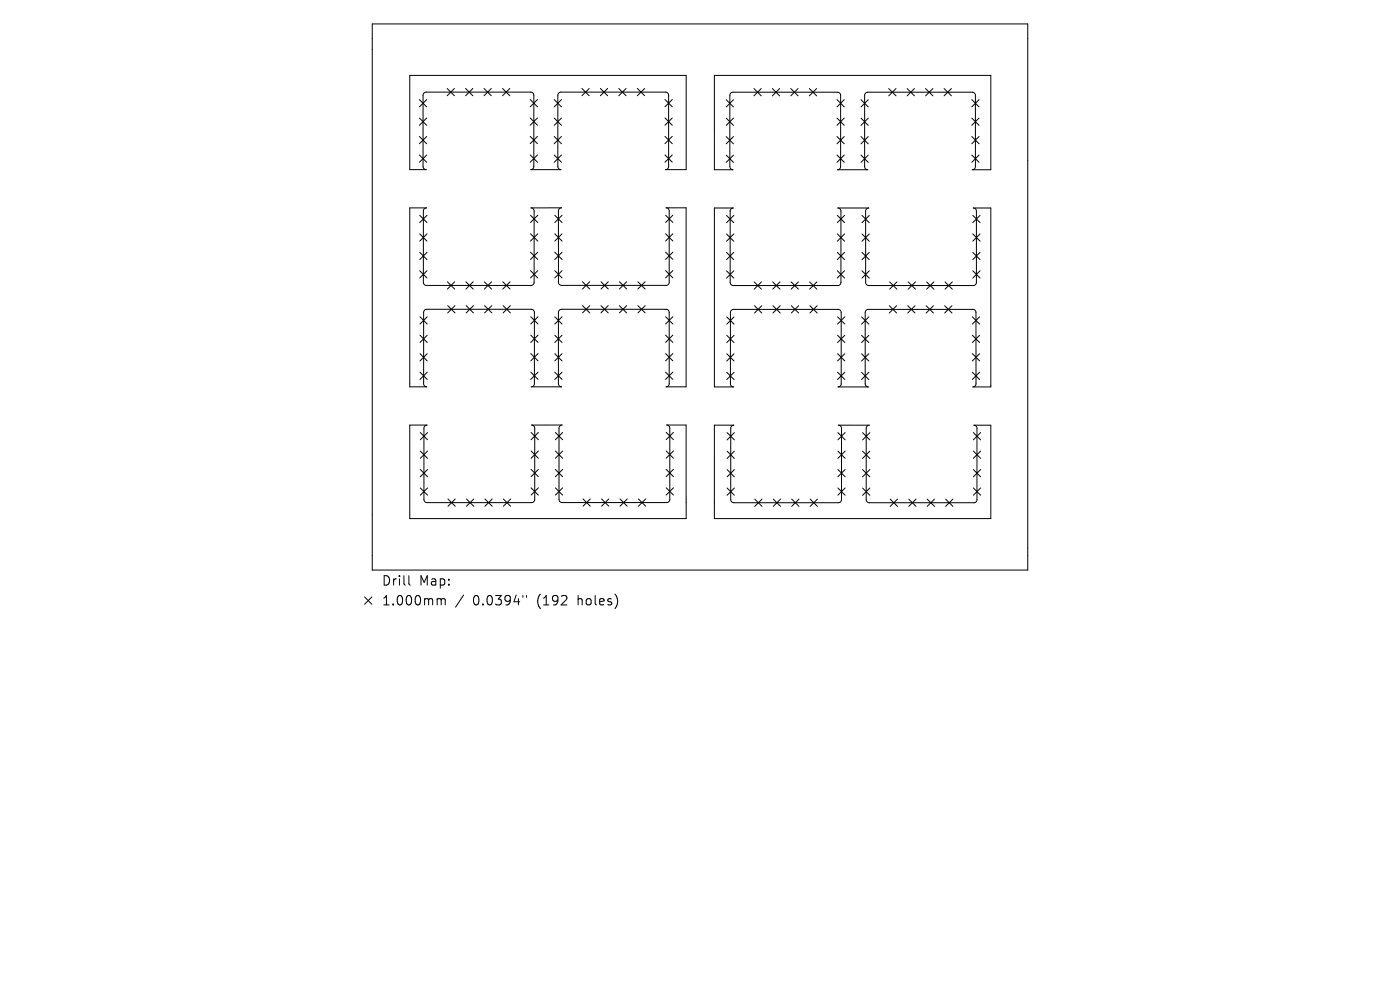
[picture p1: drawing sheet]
<svg xmlns="http://www.w3.org/2000/svg" width="297mm" height="210mm" viewBox="0 0 297 210" stroke-linecap="round" stroke-linejoin="round" font-family="sans-serif">
<defs><g id="words">
<g font-size="2.8">
<text x="80.9" y="124.5">Drill</text>
<text x="88.9" y="124.5">Map:</text>
<text x="80.9" y="128.7">1.000mm</text>
<text x="100.3" y="128.7">0.0394&quot;</text>
<text x="114.1" y="128.7">(192</text>
<text x="122.8" y="128.7">holes)</text>
</g>
</g></defs>
<g fill="none" stroke="#000" stroke-width=".21">
<path d="M79 5.1h139v115.8h-139zM86.9 16h58.7v20h-4.4l.5-.2 .1-.5v-15.2l-.2-.4-.4-.2h-22.2l-.4 .2-.3 .5v15.1l.2 .5 .5 .2h-6.4l.5-.2 .2-.5-.1-15.1-.3-.6h-22.7l-.3 .2-.2 .4v15.1l.2 .5 .5 .2h-3.5zM94.9 18.8l1.5 1.5M96.4 18.8l-1.5 1.5M98.8 18.8l1.5 1.5M100.3 18.8l-1.5 1.5M102.7 18.8l1.5 1.5M104.2 18.8l-1.5 1.5M106.6 18.8l1.6 1.5M108.2 18.8l-1.6 1.5M123.5 18.8l1.5 1.5M125 18.8l-1.5 1.5"/>
<path d="M127.4 18.8l1.5 1.5M128.9 18.8l-1.5 1.5M131.3 18.8l1.5 1.5M132.8 18.8l-1.5 1.5M135.2 18.8l1.5 1.5M136.7 18.8l-1.5 1.5M151.5 16h58.7v20h-3.9l.4-.2 .2-.5v-15.1l-.2-.4-.4-.2h-22.2l-.4 .1-.3 .5v15.1l.2 .5 .5 .2h-6.4l.4-.2 .2-.5v-15.1l-.3-.6h-22.7l-.3 .2-.2 .4v15.1l.2 .5 .5 .2h-3.9zM159.9 18.8l1.6 1.5M161.5 18.8l-1.6 1.5M163.9 18.8l1.5 1.5M165.4 18.8l-1.5 1.5M167.8 18.8l1.5 1.5"/>
<path d="M169.3 18.8l-1.5 1.5M171.7 18.8l1.5 1.5M173.2 18.8l-1.5 1.5M188.5 18.8l1.6 1.5M190.1 18.8l-1.6 1.5M192.4 18.8l1.6 1.5M194 18.8l-1.6 1.5M196.4 18.8l1.5 1.5M197.9 18.8l-1.5 1.5M200.3 18.8l1.5 1.5M201.8 18.8l-1.5 1.5M89 21.1l1.5 1.6"/>
<path d="M89 25l1.5 1.6M89 28.9l1.5 1.6M89 32.9l1.5 1.5M90.5 21.1l-1.5 1.6M90.5 25l-1.5 1.6M90.5 28.9l-1.5 1.6M90.5 32.9l-1.5 1.5M112.5 21.1l1.5 1.6M112.5 25l1.5 1.6M112.5 28.9l1.5 1.6M112.5 32.9l1.5 1.5M114 21.1l-1.5 1.6"/>
<path d="M114 25l-1.5 1.6M114 28.9l-1.5 1.6M114 32.9l-1.5 1.5M117.6 21.1l1.5 1.6M117.6 25l1.5 1.6M117.6 28.9l1.5 1.6M117.6 32.9l1.5 1.5M119.1 21.1l-1.5 1.6M119.1 25l-1.5 1.6M119.1 28.9l-1.5 1.6M119.1 32.9l-1.5 1.5M141.1 21.1l1.5 1.6"/>
<path d="M141.1 25l1.5 1.6M141.1 28.9l1.5 1.6M141.1 32.9l1.5 1.5M142.6 25l-1.5 1.6M142.6 21.1l-1.5 1.6M142.6 28.9l-1.5 1.6M142.6 32.9l-1.5 1.5M154.1 21.2l1.5 1.5M154.1 25.1l1.5 1.5M154.1 29l1.5 1.5M154.1 32.9l1.5 1.5M155.6 21.2l-1.5 1.5"/>
<path d="M155.6 25.1l-1.5 1.5M155.6 29l-1.5 1.5M155.6 32.9l-1.5 1.5M177.6 21.1l1.5 1.6M177.6 25l1.5 1.6M177.6 29l1.5 1.5M177.6 32.9l1.5 1.5M179.1 21.1l-1.5 1.6M179.1 25l-1.5 1.6M179.1 29l-1.5 1.5M179.1 32.9l-1.5 1.5M182.7 21.2l1.5 1.5"/>
<path d="M182.7 25.1l1.5 1.5M182.7 29l1.5 1.5M182.7 32.9l1.5 1.5M184.2 25.1l-1.5 1.5M184.2 29l-1.5 1.5M184.2 21.2l-1.5 1.5M184.2 32.9l-1.5 1.5M206.2 21.1l1.5 1.6M206.2 25l1.5 1.6M206.2 29l1.5 1.5M206.2 32.9l1.5 1.5M207.7 21.1l-1.5 1.6"/>
<path d="M207.7 25l-1.5 1.6M207.7 29l-1.5 1.5M207.7 32.9l-1.5 1.5M86.9 44.1h3.6l-.5 .2-.2 .5v15.1l.3 .5 .4 .2h22.2l.4-.2 .2-.5v-15.1l-.2-.5-.4-.2h6.4l-.4 .2-.2 .4v15.2l.3 .5 22.5 .1 .5-.2 .2-.4v-15.2l-.3-.5-.4-.1h4.3v38h-4.3l.5-.2 .2-.5v-15.1l-.2-.5-.5-.2h-22.2l-.4 .1-.2 .6v15.1l.2 .5 .4 .2h-6.4l.5-.2 .2-.5v-15.1l-.4-.6-22.6-.1-.4 .3-.1 .4v15.1l.2 .5 .4 .2h-3.6zM89 45.7l1.6 1.5M89 49.6l1.6 1.6M89 53.5l1.6 1.6M89 57.4l1.6 1.6M90.6 45.7l-1.6 1.5M90.6 49.6l-1.6 1.6M90.6 53.5l-1.6 1.6M90.6 57.4l-1.6 1.6"/>
<path d="M94.9 59.8l1.6 1.5M96.5 59.8l-1.6 1.5M98.8 59.8l1.6 1.5M100.4 59.8l-1.6 1.5M102.8 59.8l1.5 1.5M104.3 59.8l-1.5 1.5M106.7 59.8l1.5 1.5M108.2 59.8l-1.5 1.5M112.5 45.7l1.6 1.5M112.5 49.6l1.6 1.5M112.5 53.5l1.6 1.5M112.5 57.4l1.6 1.6"/>
<path d="M114.1 45.7l-1.6 1.5M114.1 49.6l-1.6 1.5M114.1 53.5l-1.6 1.5M114.1 57.4l-1.6 1.6M117.7 45.7l1.5 1.5M117.7 49.6l1.5 1.5M117.7 53.5l1.5 1.6M117.7 57.4l1.5 1.6M119.2 45.7l-1.5 1.5M119.2 49.6l-1.5 1.5M119.2 53.5l-1.5 1.6M119.2 57.4l-1.5 1.6"/>
<path d="M123.6 59.8l1.5 1.5M125.1 59.8l-1.5 1.5M127.5 59.8l1.5 1.5M129 59.8l-1.5 1.5M131.4 59.8l1.6 1.5M133 59.8l-1.6 1.5M135.3 59.8l1.6 1.5M136.9 59.8l-1.6 1.5M141.2 45.7l1.5 1.5M141.2 49.6l1.5 1.5M141.2 53.5l1.5 1.5M141.2 57.4l1.5 1.5"/>
<path d="M142.7 45.7l-1.5 1.5M142.7 49.6l-1.5 1.5M142.7 53.5l-1.5 1.5M142.7 57.4l-1.5 1.5M151.6 44.1h4l-.5 .2-.2 .5v15.1l.2 .5 .5 .2 22.5-.1 .3-.6v-15.1l-.2-.5-.5-.2h6.6l-.5 .2-.2 .5v15.1l.2 .5 .5 .2 22.5-.1 .3-.6v-15.1l-.2-.5-.4-.2h3.7v38h-3.8l.5-.2 .2-.5-.1-15.1-.1-.5-.5-.2h-22.2l-.4 .1-.3 .6v15.1l.2 .5 .5 .2h-6.4l.5-.2 .2-.5v-15.1l-.4-.6h-22.7l-.3 .2-.1 .4v15.1l.1 .5 .5 .2h-4zM154.1 45.7l1.6 1.5M154.1 49.6l1.6 1.6M154.1 53.5l1.6 1.6M154.1 57.5l1.6 1.5M155.7 45.7l-1.6 1.5M155.7 49.6l-1.6 1.6M155.7 53.5l-1.6 1.6"/>
<path d="M155.7 57.5l-1.6 1.5M160 59.8l1.5 1.5M161.5 59.8l-1.5 1.5M163.9 59.8l1.6 1.5M165.5 59.8l-1.6 1.5M167.8 59.8l1.6 1.5M169.4 59.8l-1.6 1.5M171.7 59.8l1.6 1.5M173.3 59.8l-1.6 1.5M177.6 45.7l1.6 1.5M177.6 49.6l1.6 1.6M177.6 53.5l1.6 1.6"/>
<path d="M177.6 57.4l1.6 1.6M179.2 45.7l-1.6 1.5M179.2 49.6l-1.6 1.6M179.2 53.5l-1.6 1.6M179.2 57.4l-1.6 1.6M182.9 45.7l1.5 1.5M182.9 49.6l1.5 1.6M182.9 53.5l1.5 1.6M182.9 57.5l1.5 1.5M184.4 45.7l-1.5 1.5M184.4 49.6l-1.5 1.6M184.4 53.5l-1.5 1.6"/>
<path d="M184.4 57.5l-1.5 1.5M188.7 59.8l1.6 1.5M190.3 59.8l-1.6 1.5M192.7 59.8l1.5 1.5M194.2 59.8l-1.5 1.5M196.6 59.8l1.5 1.5M198.1 59.8l-1.5 1.5M200.5 59.8l1.5 1.5M202 59.8l-1.5 1.5M206.4 45.7l1.5 1.5M206.4 49.6l1.5 1.6M206.4 53.5l1.5 1.6"/>
<path d="M206.4 57.4l1.5 1.6M207.9 45.7l-1.5 1.5M207.9 49.6l-1.5 1.6M207.9 53.5l-1.5 1.6M207.9 57.4l-1.5 1.6M89.1 67.2l1.5 1.5M89.1 71.1l1.5 1.6M89.1 75l1.5 1.6M89.1 79l1.5 1.5M90.6 67.2l-1.5 1.5M90.6 71.1l-1.5 1.6M90.6 75l-1.5 1.6"/>
<path d="M90.6 79l-1.5 1.5M95 64.8l1.5 1.6M96.5 64.8l-1.5 1.6M98.9 64.8l1.5 1.6M100.4 64.8l-1.5 1.6M102.8 64.8l1.5 1.6M104.3 64.8l-1.5 1.6M106.7 64.8l1.6 1.6M108.3 64.8l-1.6 1.6M112.6 67.2l1.5 1.5M112.6 71.1l1.5 1.5M112.6 75l1.5 1.5"/>
<path d="M112.6 78.9l1.5 1.6M114.1 67.2l-1.5 1.5M114.1 71.1l-1.5 1.5M114.1 75l-1.5 1.5M114.1 78.9l-1.5 1.6M117.7 67.2l1.5 1.5M117.7 71.1l1.5 1.6M117.7 75l1.5 1.6M117.7 79l1.5 1.5M119.2 67.2l-1.5 1.5M119.2 71.1l-1.5 1.6M119.2 75l-1.5 1.6"/>
<path d="M119.2 79l-1.5 1.5M123.6 64.8l1.5 1.6M125.1 64.8l-1.5 1.6M127.5 64.8l1.5 1.6M129 64.8l-1.5 1.6M131.4 64.8l1.5 1.6M132.9 64.8l-1.5 1.6M135.3 64.8l1.6 1.6M136.9 64.8l-1.6 1.6M141.2 67.2l1.5 1.5M141.2 71.1l1.5 1.5M141.2 75l1.5 1.5"/>
<path d="M141.2 78.9l1.5 1.6M142.7 67.2l-1.5 1.5M142.7 71.1l-1.5 1.5M142.7 75l-1.5 1.5M142.7 78.9l-1.5 1.6M154.2 67.2l1.5 1.6M154.2 71.1l1.5 1.6M154.2 75l1.5 1.6M154.2 79l1.5 1.5M155.7 67.2l-1.5 1.6M155.7 71.1l-1.5 1.6M155.7 75l-1.5 1.6"/>
<path d="M155.7 79l-1.5 1.5M160.1 64.9l1.5 1.5M161.6 64.9l-1.5 1.5M164 64.9l1.5 1.5M165.5 64.9l-1.5 1.5M167.9 64.9l1.5 1.5M169.4 64.9l-1.5 1.5M171.8 64.9l1.6 1.5M173.4 64.9l-1.6 1.5M177.7 67.2l1.5 1.5M177.7 71.1l1.5 1.6M177.7 75l1.5 1.6"/>
<path d="M177.7 79l1.5 1.5M179.2 67.2l-1.5 1.5M179.2 71.1l-1.5 1.6M179.2 75l-1.5 1.6M179.2 79l-1.5 1.5M182.8 67.2l1.5 1.6M182.8 71.1l1.5 1.6M182.8 75l1.5 1.6M182.8 79l1.5 1.5M184.3 67.2l-1.5 1.6M184.3 71.1l-1.5 1.6M184.3 75l-1.5 1.6"/>
<path d="M184.3 79l-1.5 1.5M188.7 64.9l1.5 1.5M190.2 64.9l-1.5 1.5M192.6 64.9l1.5 1.5M194.1 64.9l-1.5 1.5M196.5 64.9l1.5 1.5M198 64.9l-1.5 1.5M200.4 64.9l1.6 1.5M202 64.9l-1.6 1.5M206.3 67.2l1.5 1.5M206.3 71.1l1.5 1.6M206.3 75l1.5 1.6"/>
<path d="M206.3 79l1.5 1.5M207.8 71.1l-1.5 1.6M207.8 75l-1.5 1.6M207.8 67.2l-1.5 1.5M207.8 79l-1.5 1.5M86.9 90.2h3.7l-.5 .2-.2 .4v15.2l.3 .5 .4 .1h22.2l.4-.2 .2-.4v-15.2l-.2-.4-.4-.2h6.5l-.5 .2-.2 .4v15.1l.3 .6 22.5 .1 .5-.2 .2-.5v-15.1l-.2-.4-.5-.2h4.2v19.8h-58.7zM89.2 91.8l1.5 1.5M89.2 95.7l1.5 1.5M89.2 99.6l1.5 1.5M90.7 91.8l-1.5 1.5M90.7 95.7l-1.5 1.5M90.7 99.6l-1.5 1.5"/>
<path d="M112.7 91.7l1.5 1.6M112.7 95.7l1.5 1.5M112.7 99.6l1.5 1.5M114.2 91.7l-1.5 1.6M114.2 95.7l-1.5 1.5M114.2 99.6l-1.5 1.5M117.8 91.7l1.6 1.6M117.8 95.7l1.6 1.5M117.8 99.6l1.6 1.5M119.4 91.7l-1.6 1.6M119.4 95.7l-1.6 1.5M119.4 99.6l-1.6 1.5"/>
<path d="M141.3 91.7l1.6 1.6M141.3 95.7l1.6 1.5M141.3 99.6l1.6 1.5M142.9 91.7l-1.6 1.6M142.9 95.7l-1.6 1.5M142.9 99.6l-1.6 1.5M151.6 90.2h4.1l-.5 .2-.2 .5v15.1l.2 .4 .5 .2h22.5l.3-.6v-15.1l-.2-.5-.4-.2h6.5l-.4 .2-.2 .5v15.1l.2 .5 .4 .1h22.5l.4-.6v-15.1l-.2-.5-.5-.2h3.6v19.8h-58.7zM154.2 91.8l1.6 1.5M154.2 95.7l1.6 1.5M154.2 99.6l1.6 1.6M155.8 91.8l-1.6 1.5M155.8 95.7l-1.6 1.5"/>
<path d="M155.8 99.6l-1.6 1.6M177.8 91.8l1.5 1.5M177.8 95.7l1.5 1.5M177.8 99.6l1.5 1.5M179.3 91.8l-1.5 1.5M179.3 95.7l-1.5 1.5M179.3 99.6l-1.5 1.5M183 91.8l1.5 1.5M183 95.7l1.5 1.5M183 99.6l1.5 1.6M184.5 91.8l-1.5 1.5M184.5 95.7l-1.5 1.5"/>
<path d="M184.5 99.6l-1.5 1.6M206.5 91.8l1.5 1.5M206.5 95.7l1.5 1.5M206.5 99.6l1.5 1.5M208 91.8l-1.5 1.5M208 95.7l-1.5 1.5M208 99.6l-1.5 1.5M89.2 103.5l1.5 1.5M90.7 103.5l-1.5 1.5M95 105.9l1.6 1.5M96.6 105.9l-1.6 1.5M99 105.9l1.5 1.5"/>
<path d="M100.5 105.9l-1.5 1.5M102.9 105.9l1.5 1.5M104.4 105.9l-1.5 1.5M106.8 105.9l1.5 1.5M108.3 105.9l-1.5 1.5M112.7 103.5l1.5 1.5M114.2 103.5l-1.5 1.5M117.8 103.5l1.6 1.5M119.4 103.5l-1.6 1.5M123.7 105.8l1.5 1.6M125.2 105.8l-1.5 1.6M127.6 105.8l1.6 1.6"/>
<path d="M129.2 105.8l-1.6 1.6M131.5 105.8l1.6 1.6M133.1 105.8l-1.6 1.6M135.4 105.8l1.6 1.6M137 105.8l-1.6 1.6M141.3 103.5l1.6 1.5M142.9 103.5l-1.6 1.5M154.2 103.5l1.6 1.6M155.8 103.5l-1.6 1.6M160.1 105.9l1.6 1.5M161.7 105.9l-1.6 1.5M164 105.9l1.6 1.5"/>
<path d="M165.6 105.9l-1.6 1.5M168 105.9l1.5 1.5M169.5 105.9l-1.5 1.5M171.9 105.9l1.5 1.5M173.4 105.9l-1.5 1.5M177.8 103.5l1.5 1.5M179.3 103.5l-1.5 1.5M183 103.5l1.5 1.6M184.5 103.5l-1.5 1.6M188.9 105.9l1.5 1.5M190.4 105.9l-1.5 1.5M192.8 105.9l1.5 1.5"/>
<path d="M194.3 105.9l-1.5 1.5M196.7 105.9l1.5 1.5M198.2 105.9l-1.5 1.5M200.6 105.9l1.6 1.5M202.2 105.9l-1.6 1.5M206.5 103.5l1.5 1.6M208 103.5l-1.5 1.6M77.4 126.6l1.5 1.6M78.9 126.6l-1.5 1.6M86.7 122.1v1.7l.3 .3M93 127l.5 .1 .1 .2M93.6 127.3l.3-.3 .5 .1 .1 1.2"/>
<path d="M93.6 127.3v1M98.4 126.2l-1.8 2.6M110.9 126.3v.4M111.7 126.3v.4"/>
</g>
<use href="#words"/>
</svg>
